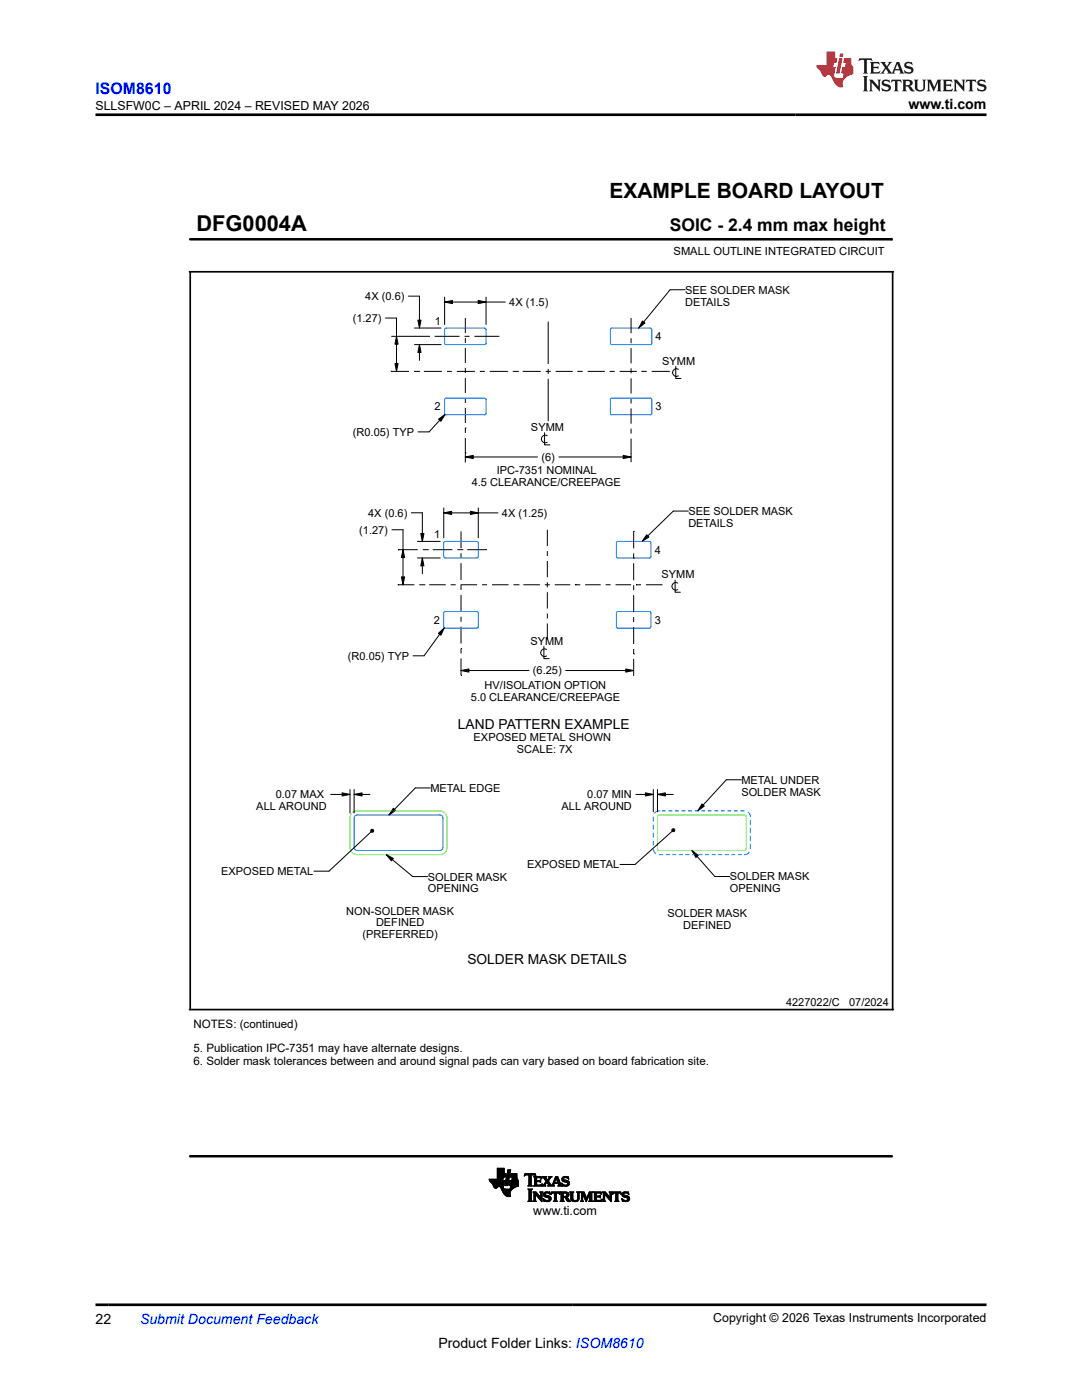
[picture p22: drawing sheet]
<svg xmlns="http://www.w3.org/2000/svg" width="216mm" height="279mm" viewBox="0 0 216 279" stroke-linecap="round" stroke-linejoin="round" font-family="sans-serif">
<defs><g id="words">
<text font-size="4.4" x="39.2" y="46.2">DFG0004A</text>
<text font-size="4.2" x="121.6" y="39.5">EXAMPLE BOARD LAYOUT</text>
<text font-size="3.5" x="133.7" y="46.2">SOIC - 2.4 mm max height</text>
<text font-size="3.2" fill="#00f" x="19" y="18.7">ISOM8610</text>
<g font-size="2.8">
<text x="181.3" y="21.8">www.ti.com</text>
<text x="19" y="264.2">22</text>
<text x="87.5" y="269">Product Folder Links: ISOM8610</text>
</g>
<text font-size="2.8" fill="#00f" x="27.9" y="264.2">Submit Document Feedback</text>
<g font-size="2.7">
<text x="91.4" y="145.4">LAND PATTERN EXAMPLE</text>
<text x="93.3" y="192.4">SOLDER MASK DETAILS</text>
</g>
<g font-size="2.5">
<text x="19" y="21.9">SLLSFW0C – APRIL 2024 – REVISED MAY 2026</text>
<text x="106.4" y="242.5">www.ti.com</text>
<text x="142.3" y="263.9">Copyright © 2026 Texas Instruments Incorporated</text>
</g>
<g font-size="2.3">
<text x="38.6" y="205.1">NOTES: (continued)</text>
<text x="38.6" y="210">5. Publication IPC-7351 may have alternate designs.</text>
<text x="38.6" y="212.5">6. Solder mask tolerances between and around signal pads can vary based on board fabrication site.</text>
</g>
<g font-size="2.2">
<text x="134.4" y="50.9">SMALL OUTLINE INTEGRATED CIRCUIT</text>
<text x="72.9" y="59.9">4X (0.6)</text>
<text x="136.7" y="58.6">SEE SOLDER MASK</text>
<text x="70.4" y="64.3">(1.27)</text>
<text x="86.8" y="64.8">1</text>
<text x="101.6" y="61.1">4X (1.5)</text>
<text x="136.7" y="61">DETAILS</text>
<text x="130.8" y="67.9">4</text>
<text x="132.1" y="72.8">SYMM</text>
<text x="86.7" y="81.9">2</text>
<text x="130.8" y="81.8">3</text>
<text x="70.4" y="87">(R0.05) TYP</text>
<text x="106" y="86">SYMM</text>
<text x="99.1" y="94.6">IPC-7351 NOMINAL</text>
<text x="108" y="92">(6)</text>
<text x="94.1" y="96.9">4.5 CLEARANCE/CREEPAGE</text>
<text x="71.7" y="106.5">(1.27)</text>
<text x="73.5" y="103.1">4X (0.6)</text>
<text x="86.6" y="107.5">1</text>
<text x="100.2" y="103.1">4X (1.25)</text>
<text x="137.3" y="102.8">SEE SOLDER MASK</text>
<text x="137.3" y="105.1">DETAILS</text>
<text x="130.7" y="110.5">4</text>
<text x="132" y="115.4">SYMM</text>
<text x="86.6" y="124.6">2</text>
<text x="130.7" y="124.5">3</text>
<text x="69.4" y="131.7">(R0.05) TYP</text>
<text x="105.8" y="128.7">SYMM</text>
<text x="96.7" y="137.5">HV/ISOLATION OPTION</text>
<text x="106.3" y="134.6">(6.25)</text>
<text x="94" y="139.8">5.0 CLEARANCE/CREEPAGE</text>
<text x="94.5" y="147.9">EXPOSED METAL SHOWN</text>
<text x="103.1" y="150.3">SCALE: 7X</text>
<text x="51.1" y="161.7">ALL AROUND</text>
<text x="55" y="159.3">0.07 MAX</text>
<text x="85.9" y="158">METAL EDGE</text>
<text x="112" y="161.7">ALL AROUND</text>
<text x="117.2" y="159.3">0.07 MIN</text>
<text x="147.9" y="156.4">METAL UNDER</text>
<text x="147.9" y="158.8">SOLDER MASK</text>
<text x="105.2" y="173.3">EXPOSED METAL</text>
<text x="44.1" y="174.6">EXPOSED METAL</text>
<text x="85.4" y="175.7">SOLDER MASK</text>
<text x="85.4" y="178.1">OPENING</text>
<text x="145.6" y="175.7">SOLDER MASK</text>
<text x="145.6" y="178.1">OPENING</text>
<text x="69.1" y="182.5">NON-SOLDER MASK</text>
<text x="75" y="184.9">DEFINED</text>
<text x="133.2" y="183">SOLDER MASK</text>
<text x="136.3" y="185.4">DEFINED</text>
<text x="72.3" y="187.2">(PREFERRED)</text>
<text x="156.8" y="200.7">4227022/C</text>
<text x="169.4" y="200.7">07/2024</text>
</g>
</g></defs>
<g fill="none" stroke="#000" stroke-width=".2">
<path d="M37.9 47.8h140.1M81.5 59.1h2.2v6.4M88.7 59.3v5.5M95.4 60l1.6 .3-1.6 .3zM97 59.3v5.5M136.7 57.8h-3l-6.3 7.7M178 47.6v.4M76.9 63.5h2.2v10.6M78 74.1h.1M78 74.1h3.6M78.1 67.1h7.6M78.8 72.5h.6l-.3 1.6z"/>
<path d="M79.1 67.1l.3 1.6h-.6zM82.6 74.1h1M82.7 68.8h5.3M82.7 65.5h5.3M83.4 63.9h.6l-.3 1.6zM83.6 74.1h.1M83.7 68.8l.3 1.5h-.6zM83.7 68.8v3.1M84.6 74.1h3.6M86.7 67.1h5M88.7 60.3l1.6-.3v.6zM88.7 60.3h12.1"/>
<path d="M89.2 74.1h1M91.2 74.1h3.6M92.7 67.1h1M92.9 63.5v3M92.9 67.5v1M92.9 69.4v3.1M92.9 73.4v1M92.9 75.4v3M92.9 79.4v1M94.7 67.1h4.9M95.7 74.1h1M97.7 74.1h3.6"/>
<path d="M102.3 74.1h1M103.3 74.1h.1M104.3 74.1h3.6M108.9 74.1h1M109.4 64.2v8.4M109.4 73.6v1M109.4 75.6v8.5M110.9 74.1h3.4M115.3 74.1h.1M115.3 74.1h1M117.3 74.1h3.4M121.7 74.1h1"/>
<path d="M123.6 74.1h3.5M125.9 63.5v3M125.9 67.5v1M125.9 69.5v3M125.9 73.5v1M125.9 75.5v3M125.9 79.5v1M128.1 74.1h.1M128.1 74.1h.9M128.2 64l.5 .4-1.3 1.1zM130 74.1h3.5M133.5 74.1h.1"/>
<path d="M134.8 73.1v2.4h1.1M135.4 73.7a.77 .77 0 0 0-1.2 .7 .77 .77 0 0 0 1.2 .6M87.5 83.7l1.3-1-.8 1.4zM88.8 82.7l-3.2 3.5h-2.2M92.9 91.2l1.5-.3v.6zM92.9 85.4h.1M92.9 90.4h.1M92.9 81.4v3M92.9 85.4v1M92.9 87.4v4.9M92.9 91.2h14.4M108.7 86.4v2.4h1"/>
<path d="M109.2 87a.77 .77 0 0 0-1.2 .6 .77 .77 0 0 0 1.2 .7M111.5 91.2h14.4M124.3 90.9l1.6 .3-1.6 .3zM125.9 81.5v3.1M125.9 85.5v1M125.9 87.5v4.7M78.2 105.7h2.2v11M79.4 116.7h.1M79.4 116.7h3.3M79.4 109.7h.1M79.4 109.7h4M80.1 115.1h.6l-.3 1.6z"/>
<path d="M80.4 109.7l.3 1.6h-.6zM82.1 102.3h2.2v5.7M83.3 111.4h4.5M83.3 108h4.5M83.7 116.7h1M84 106.5h.6l-.3 1.5zM84.3 111.4l.3 1.5h-.6zM84.3 111.4v3.1M84.4 109.7h.9M84.7 116.7h.1M85.3 109.7h.1M85.6 116.7h3.3"/>
<path d="M86.3 109.7h4M88.5 102.4l1.6-.4v.7zM88.5 101.4v5.9M88.5 102.4h10.9M89.9 116.7h1M91.3 109.7h1M91.9 116.7h3.3M92 106v3.4M92 110.4v1M92 112.4v3.4M92 116.7v1M92 118.7v3.4"/>
<path d="M92.3 109.7h.1M93.2 109.7h4M93.9 102l1.5 .4-1.5 .3zM95.4 101.4v5.9M96.2 116.7h1M98.2 116.7h3.3M102.5 116.7h.9M103.4 116.7h.1M104.4 116.7h3.3M108.7 116.7h1M109.2 105.7v3.3M109.2 110v1"/>
<path d="M109.2 112v3.2M109.2 116.2v1M109.2 118.2v3.3M110.7 116.7h3.1M114.8 116.7h.1M114.8 116.7h1M116.8 116.7h3.1M120.8 116.7h1M122.8 116.7h3.1M126.4 111.4h.1M126.4 106h.1M126.4 106v3.4"/>
<path d="M126.4 110.4v1M126.4 112.4v3.4M126.4 116.8v1M126.4 118.8v3.4M126.9 116.7h.1M126.9 116.7h1M128.9 116.7h3.1M129 106.7l.5 .5-1.4 .8zM132 116.7h.1M134.7 115.8v2.4h1.1M135.2 116.4a.77 .77 0 0 0-1.1 .6 .77 .77 0 0 0 1.1 .7M137.3 102h-2.9l-6.3 6"/>
<path d="M87.5 126.4l1.2-1.1-.7 1.5zM88.7 125.3l-4.1 5.6h-2.2M92 133.8l1.6-.3v.6zM92 129.4h.1M92 134.8h.1M92 123.1v1M92 125.1v3.3M92 129.4v1M92 131.4v3.4M92 133.8h13.6M108.5 129v2.4h1.1M109.1 129.6a.77 .77 0 0 0-1.2 .7 .77 .77 0 0 0 1.2 .6"/>
<path d="M109.2 122.4v1M109.2 124.4v3.3M112.9 133.8h13.5M124.9 133.5l1.5 .3-1.5 .3zM126.4 130.5h.1M126.4 123.2v.9M126.4 125.1v3.4M126.4 129.5v1M126.4 131.5v3.4M66 158.5h3.8M68.3 158.2l1.5 .3-1.5 .4zM69.8 157.6v4.7"/>
<path d="M70.7 158.5l1.5-.3v.7zM70.7 157.6v4.7M70.7 158.5h3.1M85.9 157.2h-3l-5.3 5.4M126.9 158.5h3.5M128.8 158.2l1.6 .3-1.6 .4zM130.4 157.6v4.4M131.2 158.5l1.6-.3v.7zM131.2 158.5h3.1M131.2 157.6v4.4M147.9 155.6h-3l-5.7 6.2M74 165.7l.2-.2 .3 .1 .1 .2-.1 .2-.3 .1-.2-.2z"/>
<path d="M74 166l-8.4 7.9h-2.9M77.1 170.6l1.4 .7-.4 .5zM77.1 170.6l5.3 4.3h3M78.5 161.3l.4 .4-1.3 .9zM134.1 165.6l.2-.2h.2l.2 .3-.2 .2-.2 .1-.2-.2zM134.1 165.9l-7.4 6.6h-3M138.1 169.7l1.2 1-.4 .4zM138.1 169.7l4.5 5.2h3M140.1 160.4l.4 .5-1.3 .9zM97.6 235.4h2.7M97.6 235.5h2.7M97.7 235.6h2.6"/>
<path d="M97.7 235.6h3l-.2 1M97.7 235.7h3M97.8 235.8h2.9M97.8 235.8h2.8M97.9 235.9h2.7M98 236h2.6M98.1 236.1h2.5M98.2 236.2h2.4M98.3 236.3h2.3M98.3 236.3h2.2M98.3 236.4h2.2M98.4 236.4h2.1"/>
<path d="M98.4 236.5h2.1M98.4 236.6h2.1M98.5 236.7h2M98.5 236.8h2M98.5 236.8h.9M98.6 236.9h.7M98.6 237h.6M98.7 237.1h.4M98.8 237.1h.3M99.2 235.3h1.1M99.2 235.3h1.2M99.2 235.2h1.2"/>
<path d="M99.2 235.1h1.2M99.2 235h1.2M99.2 234.2h1.8l-.2 .7h-1.6M99.2 234.9h1.6M99.2 234.8h1.6M99.2 234.8h1.7M99.2 234.7h1.7M99.2 234.6h1.7M99.2 234.5h1.7M99.2 234.4h1.7M99.2 234.3h1.7M99.2 234.3h1.8"/>
<path d="M99.2 234.1h1.4M99.2 234h1.4M99.2 233.9h1.4M99.2 233.8h1.4M99.2 233.7h1.4M99.2 233.6h1.4M99.2 233.5h1.4M99.2 233.4h1.4M99.2 233.3h1.4M99.2 233.2h1.4M99.7 236.8h.7M99.8 236.9h.6"/>
<path d="M99.9 236.9h.5M99.9 237h.5M99.9 237.1h.5M100 237.1h.5M100 237.2h.5M100 237.3h.6M100.1 237.3h.9M100.1 237.4h2.1M100.1 237.4h2M100.2 237.5h1.8M100.2 237.6h1.8M100.2 237.6h1.7"/>
<path d="M100.3 237.7h1.6M100.3 237.8h1.6M100.3 237.8h1.5M100.3 235.4l-2.7-.1 1.1 1.7 .3 .1 .4-.3h.3l.9 1.5 .6 .5 .7-.1-.1-.8 .6-.7M100.3 237.9h1.5M100.4 237.9h1.4M100.4 238h1.4M100.4 234.9l-.1 .7M100.4 236.8l.1 .3 .2 .2h1.5M100.4 238.1h1.4M100.5 238.1h1.3M100.5 236.6l-.1 .2"/>
<path d="M100.5 238.2h1.3M100.6 238.3h1.2M100.6 234.2v-1.1h-1.4v2.2M100.7 238.4h1.1M100.7 236.6h.6M100.8 236.5h.5M100.8 236.4h.5M100.8 238.5h1M100.8 236.3h.5M100.8 236.3h.6M100.8 236.2h.6M100.8 236.1h.6"/>
<path d="M100.9 236h.5M100.9 238.6h.9M100.9 235.9h.5M100.9 235.8h.5M100.9 235.8h.6M100.9 235.7h.6M100.9 235.6h.6M101 235.5h.5M101 235.4h.5M101 235.3h.5M101 235.3h.6M101 235.2h.6"/>
<path d="M101 235.1h.6M101 238.7h.9M101.1 235h.5M101.1 234.9h.5M101.1 234.8h.5M101.1 234.8h.6M101.1 234.7h.6M101.1 234.6h.6M101.2 234.5h.5M101.2 234.4h.5M101.2 238.8h.6M101.2 234.3h.5"/>
<path d="M101.2 234.2h.6l-.5 2.4h-.6zM101.3 233.9h.5M101.3 233.8h.5M101.3 233.7h.6M101.3 233.6h.6M101.3 233.5h.6M101.4 233.5h.5l-.1 .5h-.6zM101.5 238.8h.1M101.5 236.5h1.9M101.6 236.4h1.8M101.6 236.4v.2h.3l-.1 .7M101.6 236.6h1.8"/>
<path d="M101.6 236.3h1.8M101.6 236.3v.1M101.6 236.2h1.8M101.6 236.1h1.8M101.6 236h1.8M101.7 235.9h1.7M101.7 235.8h1.7M101.7 235.7h1.7M101.8 237.3h.5M101.8 237.2h.6M101.8 237.1h.7M101.8 237.1h.8"/>
<path d="M101.8 237h.9M101.9 236.9h.9M101.9 234.9h1.2M101.9 236.9h1M101.9 234.8h1.2M101.9 236.8h1.2M101.9 236.8h1.4M101.9 234.7h1.2M101.9 236.7h1.5M101.9 234.6h1.2M101.9 236.6h1.5M101.9 234.5h1.2"/>
<path d="M102 234.4h1.1M102 234.3h1.1M102.1 235.6h1.3M102.1 235.5h1.3M102.2 235.4h1.1M102.2 235.3h1M102.2 235.2h1M102.2 235.1h1M102.2 235.1h.9M102.2 235h.9M102.3 234.9l-.2 .7M103.1 234.9h-1.2l.1-.7h1.1l.1 .9 .2 .5v1.1"/>
<path d="M103.4 236.7l-1 .5M103.4 235.6h-1.7l-.1 .7M104.6 234.6h.1M104.6 234.5h.2M104.7 234.5h2.2M104.7 234.4h2.1M104.7 234.3h2.1M105.4 236.7h.8M105.4 237.3h.8l-.2 .3v1.9l.2 .3h-.8l.2-.3v-1.9zM105.4 239.7h.8M105.4 237.4h.8M105.5 236.6h.5"/>
<path d="M105.5 239.7h.6M105.5 234.5h.5M105.5 237.5h.5M105.5 236.5h.5M105.5 236.4l-.1 .3M105.5 236.4h.5M105.5 236.3h.5M105.5 236.2h.5M105.5 236.1h.5M105.5 236h.5M105.5 235.9h.5M105.5 235.8h.5"/>
<path d="M105.5 235.7h.5M105.5 235.6h.5M105.5 235.5h.5M105.5 235.4h.5M105.5 235.3h.5M105.5 235.2h.5M105.5 235.1h.5M105.5 235h.5M105.5 234.9h.5M105.5 234.8h.5M105.5 234.7h.5M105.5 234.6h.5"/>
<path d="M105.5 234.6v1.8M105.5 234.6l-.4-.1-.5 .2 .2-.5h2l.1 .5-.5-.2h-.3l-.1 .1M105.6 239.6h.4M105.6 237.5h.4M105.6 239.5h.4M105.6 239.4h.4M105.6 239.3h.4M105.6 239.2h.4M105.6 239.1h.4M105.6 239h.4M105.6 238.9h.4M105.6 238.8h.4"/>
<path d="M105.6 238.7h.4M105.6 238.6h.4M105.6 238.5h.4M105.6 238.4h.4M105.6 238.3h.4M105.6 238.2h.4M105.6 238.1h.4M105.6 238h.4M105.6 237.9h.4M105.6 237.8h.4M105.6 237.7h.4M105.6 237.6h.4"/>
<path d="M106 236.4l.2 .3M106 234.6v1.8M106.4 237.9h.5l1 1.1v-.9l-.2-.2h.6l-.1 .2v1.7l-1.4-1.4v1.1l.2 .3h-.6l.2-.3v-1.4zM106.4 239.7h.6M106.4 237.9h.5M106.5 238h.5M106.5 236.7h1.6M106.5 239.7h.4M106.5 238.1h.6M106.5 239.6h.3M106.5 234.9h1.5M106.6 238.2h.6"/>
<path d="M106.6 239.5h.2M106.6 239.4h.2M106.6 239.3h.2M106.6 239.2h.2M106.6 239.1h.2M106.6 239h.2M106.6 238.9h.2M106.6 238.8h.2M106.6 238.7h.2M106.6 238.6h.2M106.6 238.5h.2M106.6 238.4h.2"/>
<path d="M106.6 238.3h.7M106.6 238.2h.7M106.6 236.6h1.5M106.6 235h1.4M106.7 236.5h.4M106.7 235.1h.4M106.7 236.4l-.2 .3M106.7 235.6h1l.2-.2v.6l-.3-.2-.9 .1M106.7 236.4h.4M106.7 236.3h.4M106.7 236.2h.4M106.7 236.1h.4"/>
<path d="M106.7 236h.4M106.7 235.8h1.2M106.7 235.7h1.2M106.7 235.5h.4M106.7 235.4h.4M106.7 235.3h.4M106.7 235.2h.4M106.7 234.5h.2M106.8 234.6h.1M106.9 238.4h.5M106.9 238.5h.6M107 238.6h.6"/>
<path d="M107.1 235.2l.1-.2h.5l.4 .3M107.1 235.8v.7h.7l.4-.3-.2 .5h-1.5M107.1 235.2v.4M107.1 238.7h.5M107.2 238.8h.5M107.3 238.9h.5M107.3 238.9h.9M107.4 239h.8M107.5 239.1h.7M107.6 239.2h.6M107.6 239.3h.6M107.7 235.6h.2"/>
<path d="M107.7 239.4h.5M107.7 237.9h.6M107.7 235.9h.2M107.8 236.5h.3M107.8 235.5h.1M107.8 239.5h.4M107.8 236h.1M107.8 235.1h.3M107.8 238h.4M107.9 239.6h.3M107.9 238.1h.3M107.9 238.2h.3"/>
<path d="M107.9 238.9h.3M107.9 238.8h.3M107.9 238.7h.3M107.9 238.6h.3M107.9 238.5h.3M107.9 238.4h.3M107.9 238.3h.3M108 239.7h.2M108 235.2h.1M108 236.4h.2M108.1 235.2h.1M108.1 235.3l-.1-.5h-1.5l.2 .2v1.4"/>
<path d="M108.1 236.3h.1M108.2 236.7h.7M108.3 234.9h.7M108.4 236.6h.3M108.4 235h.6M108.4 239.3h.2M108.4 239.4h.3M108.4 238.4h.4M108.4 238.3h.4M108.4 238.5h.5M108.5 236.5h.3M108.5 239.5h.3"/>
<path d="M108.5 238.2h.3M108.5 238.6h.8M108.5 235.1h.5M108.5 239.6h.6M108.5 238.2h.4M108.5 239.7h1.3M108.5 238.7h1.1M108.5 236.4h.3M108.5 239.7h.1M108.5 235.2h.5M108.6 238.1h1.2M108.6 236.3h.3"/>
<path d="M108.6 238.8h1.2M108.6 235.2h.5M108.6 238h1.1M108.7 236.2h.2M108.7 235.3h.4M108.7 236.1h.3M108.7 235.4h.5M108.7 238.9h1.2M108.8 236h.2M108.8 235.5h.7M108.8 239.7h.8M108.8 237.9h.6"/>
<path d="M108.8 236h.8M108.8 235.6h.7M108.9 236.7l-.1-.2 .3-.6 .4 .6-.2 .2M108.9 235.9h.6M108.9 235.7h.5M109 235.8h.5M109 235.8l-.8 .9M109 238.9h.9M109.2 236h.5M109.2 236.1h.5M109.3 239.6h.5M109.3 236.2h.5"/>
<path d="M109.3 236.7h1.3M109.3 235.4h.3M109.4 236.3h.4M109.4 239h.5M109.4 235.3h.3M109.4 235.7l.7-.9h-.6l.1 .2-.3 .5-.3-.5 .1-.2h-.9l.8 1M109.4 235.7l.7 .9 .8-1.8h.4l.6 1.7 .2 .2M109.4 236.4h.5M109.5 235.2h.2M109.5 238.2h.3M109.5 236.5h.5M109.5 236.6h.5"/>
<path d="M109.5 239.5h.4M109.5 235.2h.3M109.5 239.1h.5M109.6 234.9h.5M109.6 239.4h.3M109.6 235.1h.3M109.6 239.2h.4M109.6 239.3h.4M109.6 237.9h.1M109.6 235h.3M109.6 238.2h.2M109.7 238.3h.1"/>
<path d="M109.8 238.4l-.6-.3h-.3l-.1 .2 .1 .2 .9 .3 .2 .4M109.8 238.4l-.1-.5-1 .1-.2 .3v.4l1 .4 .1 .2-.2 .2-.3 .1-.7-.4 .1 .6 .2-.1 .5 .1 .6-.2 .2-.4M109.9 238.4l.2-.5h1.5l.1 .5M109.9 238.3h.1M110 238.2h.1M110 238.2h.2M110 238.1h1.7M110 238h1.6M110.1 237.9h1.5M110.1 236.6h.4M110.2 236.5h.3M110.2 236.4h.3"/>
<path d="M110.3 236.3h.2M110.3 236.2h1.5M110.4 236.1h1.4M110.4 236h1.4M110.4 236h1.3M110.4 239.7h.8M110.5 235.9h.2M110.5 235.8h.2M110.5 236.4l.1 .3M110.5 235.7h.3M110.6 235.6h.2M110.6 239.7h.5"/>
<path d="M110.6 236.2l-.1 .2M110.6 235.5h.2M110.6 239.6h.4M110.6 238.2h.4M110.6 235.4h.3M110.6 239.5h.4M110.6 239.4h.4M110.6 239.3h.4M110.6 239.2h.4M110.6 239.1h.4M110.6 239h.4M110.6 238.9h.4"/>
<path d="M110.6 238.8h.4M110.6 238.7h.4M110.6 238.6h.4M110.6 238.5h.4M110.6 238.4h.4M110.6 238.3h.4M110.7 235.3h.2M110.7 236l.3-.9 .3 .9M110.7 235.2h.2M110.7 235.2h.7M110.8 235.1h.6M110.8 235h.6"/>
<path d="M110.8 234.9h.5M111 235.2h.5M111.1 235.3h.4M111.1 235.4h.4M111.1 235.5h.5M111.2 235.6h.4M111.2 235.7h.4M111.2 235.8h.5M111.2 235.9h.5M111.3 236.7h.8M111.4 236.2v.2M111.4 236.3h.5"/>
<path d="M111.4 236.4h.5M111.4 236.4l-.1 .3M111.5 238.2h.2M111.5 236.6h.5M111.5 236.5h.4M111.6 238.2h.1M111.7 238.3h.1M111.7 238.4l-.3-.3h-.4v1.5l.2 .2h-.8l.2-.3v-1.4h-.3l-.4 .3M111.8 239.7h.8M111.8 237.9h1.2M111.9 238h1.4M111.9 239.7h.5"/>
<path d="M112 238.1h1.4M112 239.6h.4M112 238.2h.4M112 239.5h.4M112 239.4h.4M112 239.3h.4M112 239.2h.4M112 239.1h.4M112 239h.4M112 238.9h1.1M112 238.9h1.2M112 238.8h1.4"/>
<path d="M112 238.7h.4M112 238.6h.4M112 238.5h.4M112 238.4h.4M112 238.3h.4M112.1 236.2h.1M112.1 236.1h.1M112.1 236.3h.2M112.1 235.3h.4M112.1 235.4h.4M112.1 235.2h.4M112.1 236.4h.3"/>
<path d="M112.1 235.5h.7M112.2 236.5h.4M112.2 235.6h1M112.2 236.6h1.3M112.2 235.1h.4M112.2 236.7h.1M112.2 235.7h1.2M112.2 235h1.2M112.4 235.8h1.1M112.4 234.9h1M112.4 238.1l.6 .1v.5l-.6 .1zM112.4 236.7h.9"/>
<path d="M112.6 235.9h1M112.6 234.8h.4M112.7 236.7h.3M112.8 239h.5M112.9 239.1h.4M112.9 239.2h.5M112.9 239.3h.5M113 236h.6M113 238.2h.5M113 238.7h.4M113 239.4h.5M113 238.9l.9 .9"/>
<path d="M113 238.9l.5-.3-.1-.6-.5-.1h-1.1l.2 .3v1.3l-.2 .3h.8l-.2-.2v-.6l.4 .1 .5 .6 .6 .1M113 238.9h.1M113 239.5h.6M113 238.6h.5M113.1 235.6l.5 .4v.4l-.2 .2-1.2 .1-.1-.6M113.1 236.5h.4M113.1 238.5h.4M113.1 238.3h.4M113.1 235.1h.3M113.1 238.4h.4M113.1 239.6h.5M113.2 239.7h.5"/>
<path d="M113.2 236h.4M113.2 236.4h.4M113.3 236.1h.3M113.3 236.3h.3M113.3 235.2h.2M113.3 236.2h.3M113.3 239.7h.6M113.4 235.2h.1M113.5 235.3l-.5-.3-.5 .1v.3l.6 .2M113.5 235.3l-.1-.5-1 .1-.3 .3 .1 .4 1 .4 .1 .3-.2 .2h-.4l-.6-.4M113.5 235.3h.1M113.7 237.9h.8"/>
<path d="M113.8 238h.6M113.9 238.1h.4M113.9 238.2h.4M113.9 239.1h.4M113.9 239h.4M113.9 238.9h.4M113.9 238.8h.4M113.9 238.7h.4M113.9 238.6h.4M113.9 238.5h.4M113.9 238.4h.4M113.9 238.3h.4"/>
<path d="M113.9 239.2h.4M113.9 239.3h.4M113.9 239.4h.4M114 239.5h.4M114 239.6h.6M114.1 239.7h1.2M114.3 239.1l.1 .4 .4 .1 .4-.1 .1-.4M114.3 239.1v-1l.2-.2h-.8l.2 .2v1.1M114.3 239.7h.9M115 239.6h.4M115.1 237.9h.6M115.2 239.5h.3"/>
<path d="M115.2 238h.4M115.2 239.4h.3M115.3 239.3h.2M115.3 238.1h.3M115.3 239.2h.2M115.3 238.2h.2M115.3 239.1v-1l-.2-.2h.6l-.2 .2v1M115.3 239.1h.2M115.3 239h.2M115.3 238.9h.2M115.3 238.8h.2M115.3 238.7h.2"/>
<path d="M115.3 238.6h.2M115.3 238.5h.2M115.3 238.4h.2M115.3 238.3h.2M115.5 239.1l-.2 .5-.5 .2-.7-.1-.2-.5M115.8 239.7h.6M115.8 237.9h.7M115.8 237.9h.7l.6 1.2 .5-1.2h.7l-.2 .2v1.4l.2 .3h-.8l.2-.3v-1.2l-.8 1.5-.6-1.5v1.2l.1 .3h-.6l.2-.3v-1.4zM115.9 238h.7M116 239.7h.3M116 238.1h.6M116 239.6h.3"/>
<path d="M116 238.2h.6M116 239.5h.3M116 239.4h.3M116 239.3h.3M116 239.2h.3M116 239.1h.3M116 239h.3M116 238.9h.3M116 238.8h.3M116 238.7h.3M116 238.6h.3M116 238.5h.3"/>
<path d="M116 238.4h.3M116 238.3h.7M116 238.2h.7M116.3 238.4h.5M116.4 238.5h.4M116.4 238.6h.4M116.4 238.7h.5M116.5 238.8h.4M116.5 238.9h.5M116.6 238.9h.4M116.6 239h.4M116.6 239.1h.7"/>
<path d="M116.7 239.2h.6M116.7 239.3h.5M116.8 239.4h.4M116.8 239.5h.3M116.8 239.6h.3M116.9 239.7h.2M116.9 239.7h.1M117.1 239h.2M117.1 238.9h.3M117.2 238.9h.2M117.2 238.8h.2M117.2 238.7h.3"/>
<path d="M117.3 238.6h.2M117.3 238.5h.3M117.4 238.4h.2M117.4 238.3h.7M117.4 238.2h.7M117.5 238.2h.6M117.5 239.7h.8M117.5 238.1h.6M117.6 238h.6M117.6 237.9h.7M117.6 239.7h.5M117.7 239.6h.4"/>
<path d="M117.7 239.5h.4M117.7 239.4h.4M117.7 239.3h.4M117.7 239.2h.4M117.7 239.1h.4M117.7 239h.4M117.7 238.9h.4M117.7 238.8h.4M117.7 238.7h.4M117.7 238.6h.4M117.7 238.5h.4M117.7 238.4h.4"/>
<path d="M118.4 239.7h1.6M118.4 237.9h1.5M118.5 238h1.4M118.6 239.7h1.4M118.6 238.1h1.4M118.6 239.6h1.5M118.6 238.2h.4M118.6 239.5h.4M118.6 239.4h.4M118.6 239.3h.4M118.6 239.2h.4M118.6 239.1h.4"/>
<path d="M118.6 239h.4M118.6 238.9h.4M118.6 238.9h1.2M118.6 238.8h1.2M118.6 238.7h1.2M118.6 238.6h.4M118.6 238.5h.4M118.6 238.4h.4M118.6 238.3h.4M119.5 238.7l.3-.2v.5l-.8-.1v.6l.2 .1M119.7 238.9h.1M119.7 238.6h.1"/>
<path d="M119.8 238.2h.2M119.9 239.5h.2M119.9 238.2h.1M120 238.3h.1M120 238.3l-.3-.2h-.6l-.1 .6M120 238.3l-.1-.4h-1.5l.2 .3v1.3l-.2 .3h1.6l.1-.5M120 239.4h.1M120.1 239.3h.1M120.1 239.3l-.5 .3M120.2 239.7h.6M120.2 237.9h.6M120.3 238h.6"/>
<path d="M120.3 239.7h.4M120.4 238.1h.5M120.4 239.6h.3M120.4 238.2h.6M120.4 239.5h.2M120.4 239.4h.2M120.4 239.3h.2M120.4 239.2h.2M120.4 239.1h.2M120.4 239h.2M120.4 238.9h.2M120.4 238.8h.2"/>
<path d="M120.4 238.7h.2M120.4 238.6h.2M120.4 238.5h.2M120.4 238.4h.2M120.4 238.3h.8M120.4 238.2h.7M120.6 238.4v1.1l.2 .3h-.6l.2-.3v-1.3l-.2-.3h.6l.9 1.1v-.9l-.1-.2h.6l-.2 .3v1.6l-1.3-1.4M120.7 238.4h.5M120.8 238.5h.5M120.9 238.6h.5M120.9 238.7h.6M121 238.8h.6"/>
<path d="M121.1 238.9h.5M121.2 238.9h.8M121.2 239h.8M121.3 239.1h.7M121.4 239.2h.6M121.5 239.3h.5M121.6 239.4h.4M121.6 237.9h.6M121.6 239.5h.4M121.7 238h.4M121.7 239.6h.3M121.7 238.1h.3"/>
<path d="M121.7 238.2h.3M121.7 238.9h.3M121.7 238.8h.3M121.7 238.7h.3M121.7 238.6h.3M121.7 238.5h.3M121.7 238.4h.3M121.7 238.3h.3M121.8 239.7h.2M121.9 239.7h.1M122.2 238.4l.1-.5h1.6l.1 .5M122.2 238.3h.1"/>
<path d="M122.2 238.2h.2M122.2 238.2h.3M122.3 238.1h1.6M122.3 238h1.6M122.3 237.9h1.6M122.7 239.7h.8M122.8 239.7h.5M122.9 239.6h.4M122.9 238.2h.4M122.9 239.5h.4M122.9 239.4h.4M122.9 239.3h.4"/>
<path d="M122.9 239.2h.4M122.9 239.1h.4M122.9 239h.4M122.9 238.9h.4M122.9 238.8h.4M122.9 238.7h.4M122.9 238.6h.4M122.9 238.5h.4M122.9 238.4h.4M122.9 238.3h.4M123.7 238.2h.2M123.8 238.2h.2"/>
<path d="M123.9 238.3h.1M124 238.4l-.4-.3h-.3v1.4l.2 .3h-.8l.2-.3v-1.4h-.4l-.3 .3M124.1 239.3h.1M124.1 239.4h.2M124.1 238.4h.4M124.1 238.3h.3M124.1 238.5h.5M124.1 239.5h.4M124.1 238.2h.4M124.1 238.6h.8M124.1 239.6h.7M124.2 238.2h.3"/>
<path d="M124.2 239.7h1.2M124.2 238.7h1.1M124.2 239.7h.1M124.2 238.1h1.2M124.3 238.8h1.1M124.3 238h1.1M124.4 238.9h1.1M124.5 239.7h.8M124.5 237.9h.6M124.7 238.9h.9M125 239.6h.5M125 239h.6"/>
<path d="M125.1 238.2h.3M125.2 239.5h.4M125.2 239.1h.4M125.2 239.4h.4M125.3 239.2h.3M125.3 239.3h.3M125.3 237.9h.1M125.3 238.2h.2M125.4 238.3h.1M125.5 238.4l-.6-.3-.5 .2 .2 .2 .8 .3 .2 .4M125.5 238.4l-.1-.5h-1l-.3 .4 .1 .4 1 .4 .1 .3-.2 .1-.4 .1-.6-.4 .1 .6 .2-.1 .5 .1 .5-.2 .2-.4"/>
</g>
<g fill="#000">
<path d="M78.8 72.5h.6l-.3 1.6zM79.1 67.1l.3 1.6h-.6zM83.4 63.9h.6l-.3 1.6zM83.7 68.8l.3 1.5h-.6zM88.7 60.3l1.6-.3v.6zM95.4 60l1.6 .3-1.6 .3zM128.2 64l.5 .4-1.3 1.1zM87.5 83.7l1.3-1-.8 1.4zM92.9 91.2l1.5-.3v.6zM124.3 90.9l1.6 .3-1.6 .3zM80.4 109.7l.3 1.6h-.6zM80.1 115.1h.6l-.3 1.6z"/>
<path d="M84 106.5h.6l-.3 1.5zM84.3 111.4l.3 1.5h-.6zM88.5 102.4l1.6-.4v.7zM93.9 102l1.5 .4-1.5 .3zM129 106.7l.5 .5-1.4 .8zM87.5 126.4l1.2-1.1-.7 1.5zM92 133.8l1.6-.3v.6zM124.9 133.5l1.5 .3-1.5 .3zM68.3 158.2l1.5 .3-1.5 .4zM70.7 158.5l1.5-.3v.7zM128.8 158.2l1.6 .3-1.6 .4zM131.2 158.5l1.6-.3v.7z"/>
<path d="M74 165.7l.2-.2 .3 .1 .1 .2-.1 .2-.3 .1-.2-.2zM77.1 170.6l1.4 .7-.4 .5zM78.5 161.3l.4 .4-1.3 .9zM134.1 165.6l.2-.2h.2l.2 .3-.2 .2-.2 .1-.2-.2zM138.1 169.7l1.2 1-.4 .4zM140.1 160.4l.4 .5-1.3 .9z"/>
</g>
<path d="M37.8 54.2h140.5M38 54.2v147.3M178.1 54.2v147.3M37.8 201.5h140.5" fill="none" stroke="#000" stroke-width=".34"/>
<path d="M37.9 47.8h140.1M37.9 230.8h140.1" fill="none" stroke="#000" stroke-width=".5"/>
<g fill="none" stroke="#0080ff" stroke-width=".2">
<path d="M88.8 65.6l.2-.1h7.9l.1 .2-.1 2.9-.2 .2-7.8-.1-.2-.2zM88.8 79.6l.2-.1h7.9l.1 .2-.1 2.9-.2 .2-7.8-.1-.2-.2zM121.9 79.5h8l.2 .2-.1 2.9-.2 .2-7.9-.1-.1-.2v-2.8zM121.9 65.5h8l.2 .2-.1 2.9-.2 .2-7.9-.1-.1-.2v-2.8zM88.6 108.2l.2-.2 6.5 .1 .1 .2v2.9l-.2 .2-6.5-.1-.2-.2zM123 108.2l.3-.2 6.4 .1 .2 .2-.1 2.9-.2 .2-6.5-.1-.1-.2zM88.6 122.2l.2-.2 6.5 .1 .1 .2v2.9l-.2 .2-6.5-.1-.2-.2zM123 122.2l.3-.2 6.4 .1 .2 .2-.1 2.9-.2 .2-6.5-.1-.1-.2zM70.8 162.8l.5-.2h16.5a.59 .59 0 0 1 .6 .6v5.9a.59 .59 0 0 1-.6 .6h-16.5a.59 .59 0 0 1-.6-.6v-5.9zM130.4 169.4l.1 .5 .3 .4M130.4 163v1M130.4 164.6v1"/>
<path d="M130.4 166.2v.9M130.4 167.8v.9M131.5 161.8h.1M131.5 161.8l-.5 .2-.4 .3M131.5 170.6h.8M132.1 161.8h.7M132.9 170.6h.7M133.4 161.8h.8M134.2 170.6h.7M134.7 161.8h.8M135.5 170.6h.8M136 161.8h.8"/>
<path d="M136.8 170.6h.8M137.3 161.8h.8M138.1 170.6h.8M138.6 161.8h.8M139.4 170.6h.8M139.9 161.8h.8M140.7 170.6h.8M141.2 161.8h.8M142 170.6h.8M142.5 161.8h.8M143.3 170.6h.8M143.8 161.8h.8"/>
<path d="M144.6 170.6h.8M145.1 161.8h.8M145.9 170.6h.8M146.5 161.8h.7M147.2 170.6h.8M147.8 161.8h.8M148.6 170.6h.1M149.2 162l.4 .5 .1 .5M149.5 170.1l-.4 .3-.5 .2M149.7 163.6v1M149.7 165.2v1M149.7 166.8v1"/>
<path d="M149.7 168.4v1"/>
</g>
<path d="M70.1 162.4l.7-.5 .5-.1h16.5a1.42 1.42 0 0 1 1.4 1.4v5.9a1.42 1.42 0 0 1-1.4 1.5h-16.5a1.42 1.42 0 0 1-1.5-1.5v-5.9zM131.3 162.8l.2-.2 17.2 .1 .2 .3v6.6l-.4 .1h-17.1l-.2-.3v-6.4z" fill="none" stroke="#6ef200" stroke-width=".2"/>
<path d="M171.5 11.6l-.2 .6 .5-.2h.6v.1v2.2l-.2 .4h1l-.2-.4v-2.2v-.1h.5l.6 .2-.2-.6zM173.6 12.4l.2 .3v1.6l-.2 .4h1.9l.1-.6a1.08 1.08 0 0 1-1.3 .2v-.7h.6l.4 .2v-.7l-.4 .2h-.6v-.5l.2-.2a1 1 0 0 1 1 .3l-.1-.5zM175.7 12.4l.9 1.1-1 1.2h.9l-.2-.2 .5-.8 .4 .8-.2 .2h1.6l-.2-.2 .2-.5h.9l.1 .5-.1 .2h.9l-.2-.4-.8-1.9h-.5l-.9 2.1-.9-1.1 .9-1h-.8l.2 .2-.4 .6-.4-.6 .2-.2zM179 12.8l.4 1h-.7zM180.7 12.5a.65 .65 0 0 0-.2 .7 .65 .65 0 0 0 .6 .5l.6 .1 .1 .3a.79 .79 0 0 1-.7 .4 .79 .79 0 0 1-.7-.5l.1 .7 .2-.1a.93 .93 0 0 0 1.1 0 .93 .93 0 0 0 .4-.9 1.46 1.46 0 0 0-1.2-.6l-.1-.3a1.09 1.09 0 0 1 1.2 .2l-.2-.6-.1 .1-.5-.2zM172.2 15.2l.2 .4v2.2l-.2 .4h1l-.2-.4v-2.2l.2-.4zM173.4 15.9l.2 .4v1.5l-.2 .4h.8l-.3-.4 .1-1.3 1.6 1.8v-2l.2-.4h-.7l.1 .2 .1 1.1-1.2-1.3zM176.2 16a.65 .65 0 0 0-.2 .8 .65 .65 0 0 0 .6 .4l.6 .2 .1 .2a.79 .79 0 0 1-.7 .4 .79 .79 0 0 1-.7-.5l.1 .7 .2-.1a.93 .93 0 0 0 1.1 .1 .93 .93 0 0 0 .4-1 1.46 1.46 0 0 0-1.2-.5l-.1-.4a1.09 1.09 0 0 1 1.2 .2l-.1-.6-.2 .1-.5-.1zM177.9 15.9l-.1 .6a.63 .63 0 0 1 .8-.3v1.6l-.3 .4h1l-.2-.4v-1.6a.66 .66 0 0 1 .8 .3l-.1-.6zM180 15.9l.2 .4v1.5l-.2 .4h1l-.2-.2-.1-.7h.5l.1 .2a.79 .79 0 0 0 1.2 .6l-1-.9a.61 .61 0 0 0 .6-.6 .61 .61 0 0 0-.5-.7zM180.8 16.2h.1a.47 .47 0 0 1 .5 .1 .47 .47 0 0 1 .1 .5l-.1 .1-.7 .1zM182.3 15.9l.2 .2a2.27 2.27 0 0 0 .4 2 1.04 1.04 0 0 0 1.7-.7v-1.3l.2-.2h-.8l.2 .4v1.1a.6 .6 0 0 1-.6 .6 .6 .6 0 0 1-.6-.6v-1.1l.3-.4zM184.9 15.9l.2 .4v1.5l-.2 .4h.8l-.3-.4v-1.4l.9 1.9 .9-1.9v1.4l-.3 .4h1l-.2-.4v-1.5l.2-.4h-.8l-.7 1.5-.6-1.5zM188.1 15.9l.2 .4v1.5l-.2 .4h1.9l.1-.6a1.09 1.09 0 0 1-1.3 .2v-.7h.6l.4 .2v-.6l-.4 .2h-.6v-.6l.2-.1a1.01 1.01 0 0 1 1 .3l-.1-.6zM190.2 15.9l.3 .4v1.5l-.3 .4h.8l-.2-.4v-1.3l1.6 1.8v-2l.2-.4h-.7l.2 .2v1.1l-1.2-1.3zM192.8 15.9l-.1 .6a.63 .63 0 0 1 .8-.3v1.6l-.3 .4h1l-.2-.4v-1.6a.66 .66 0 0 1 .8 .3l-.1-.6zM195.2 16a.65 .65 0 0 0-.2 .8 .65 .65 0 0 0 .6 .4l.6 .2 .2 .2a.79 .79 0 0 1-.7 .4 .79 .79 0 0 1-.7-.5l.1 .7 .2-.1a.93 .93 0 0 0 1 .1 .93 .93 0 0 0 .5-1 1.46 1.46 0 0 0-1.3-.5v-.4a1.09 1.09 0 0 1 1.2 .2l-.2-.6-.2 .1-.5-.1z" fill="#231f20"/>
<path d="M164.9 10.3v2.7h-2l.1 .4 .8 1a.95 .95 0 0 0 1 .9 .59 .59 0 0 1 .5-.4 .59 .59 0 0 1 .5 .3l.4 .8a1.59 1.59 0 0 0 2.1 1.4 1.61 1.61 0 0 1 1-2.3l1-.3-.1-1.5a1.59 1.59 0 0 1-.3-1.7h-1.5l-.2 .9h.6l-.2 .9h-.5l-.2 .9v.3l.4 .1-.1 .9h-.7a.73 .73 0 0 1-1-.7l.3-1.5h-.5l.1-.9h.5l.2-.9h-.5v-1.3zM167.4 11.6l-.6 3.1h.7l.6-3.1zM167.6 10.7l-.1 .6h.7l.1-.6z" fill="#ed1c24"/>
<path d="M19 22.9h177.8M19 260.4h177.8" fill="none" stroke="#000" stroke-width=".53"/>
<use href="#words"/>
</svg>
